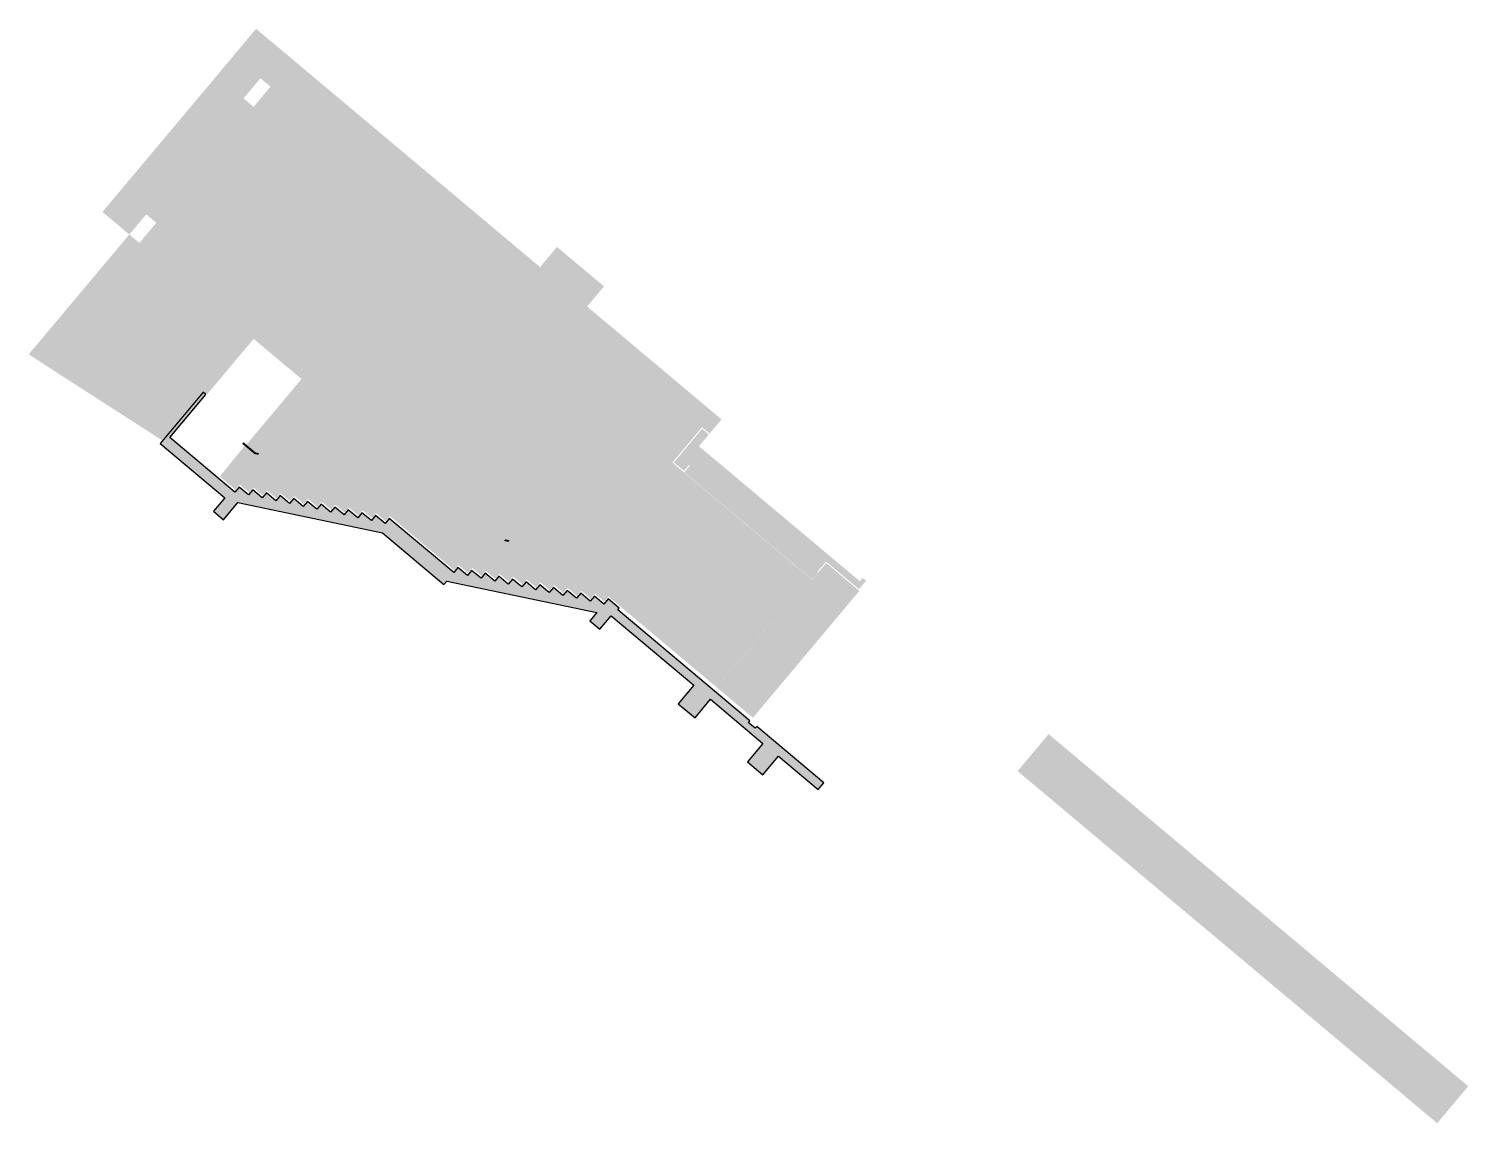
# Model space of a CAD drawing. Header units: millimetres. Extents: x -330372399 to 834822007, y 727543760 to 818126940.
# Drawn here: x 833942299 to 833975113, y 817575302 to 817600249 of the extents above; entities that cross this region are included whole.
import ezdxf

# ---------------------------------------------------------------- set-up
doc = ezdxf.new("R2010")
doc.units = ezdxf.units.MM
doc.header["$LTSCALE"] = 1000
doc.header["$MEASUREMENT"] = 0
doc.linetypes.add('HIDDEN2', pattern=[0.1875, 0.125, -0.0625])
doc.layers.add('fill', color=1, linetype='Continuous', plot=False)
for name, color, linetype in [('MGD064_C051', 51, 'Continuous'), ('MGD064_C097', 97, 'Continuous'), ('MGD064_C130', 130, 'Continuous'), ('MGD064_C200', 200, 'Continuous'), ('MGD064_CC130', 130, 'Continuous'), ('VPA064_C103', 103, 'HIDDEN2'), ('VPA064_Ele C200', 200, 'HIDDEN2')]:
    doc.layers.add(name, color=color, linetype=linetype)

msp = doc.modelspace()

# ---------------------------------------------------------------- hatches: boundary and pattern name
at = {"layer": 'MGD064_C051', "ltscale": 500}
h = msp.add_hatch(color=256, dxfattribs=at)
h.dxf.hatch_style = 1
edge = h.paths.add_edge_path()
edge.add_line((833948982.67, 817589460.35), (833949189.5, 817589286.8))
edge.add_line((833949189.5, 817589286.8), (833949279.49, 817589394.05))
edge.add_arc((833949287.15, 817589387.62), 10, 50, 140.000004, ccw=False)
edge.add_line((833949293.58, 817589395.28), (833949500.41, 817589221.72))
edge.add_line((833949500.41, 817589221.72), (833949590.4, 817589328.97))
edge.add_arc((833949598.07, 817589322.54), 10, 49.999999, 140.000005, ccw=False)
edge.add_line((833949604.49, 817589330.2), (833949811.32, 817589156.65))
edge.add_line((833949811.32, 817589156.65), (833949901.32, 817589263.9))
edge.add_arc((833949908.98, 817589257.47), 10, 49.999999, 140.000005, ccw=False)
edge.add_line((833949915.4, 817589265.13), (833950122.24, 817589091.58))
edge.add_line((833950122.24, 817589091.58), (833950212.23, 817589198.82))
edge.add_arc((833950219.89, 817589192.4), 10, 49.999999, 140.000005, ccw=False)
edge.add_line((833950226.31, 817589200.06), (833950433.15, 817589026.5))
edge.add_line((833950433.15, 817589026.5), (833950523.14, 817589133.75))
edge.add_arc((833950530.8, 817589127.32), 10, 49.999999, 140.000005, ccw=False)
edge.add_line((833950537.22, 817589134.98), (833952000.37, 817587907.26))
edge.add_line((833952000.37, 817587907.26), (833952090.36, 817588014.5))
edge.add_arc((833952098.02, 817588008.07), 10, 49.999999, 140.000005, ccw=False)
edge.add_line((833952104.45, 817588015.73), (833952311.28, 817587842.18))
edge.add_line((833952311.28, 817587842.18), (833952401.27, 817587949.43))
edge.add_arc((833952408.93, 817587943), 10, 49.999999, 140.000005, ccw=False)
edge.add_line((833952415.36, 817587950.66), (833952622.19, 817587777.11))
edge.add_line((833952622.19, 817587777.11), (833952712.18, 817587884.35))
edge.add_arc((833952719.84, 817587877.93), 10, 49.999999, 140.000004, ccw=False)
edge.add_line((833952726.27, 817587885.59), (833952933.1, 817587712.03))
edge.add_line((833952933.1, 817587712.03), (833953023.09, 817587819.28))
edge.add_arc((833953030.76, 817587812.85), 10, 49.999999, 140.000004, ccw=False)
edge.add_line((833953037.18, 817587820.51), (833953244.02, 817587646.96))
edge.add_line((833953244.02, 817587646.96), (833953334.01, 817587754.21))
edge.add_arc((833953341.67, 817587747.78), 10, 49.999999, 140.000004, ccw=False)
edge.add_line((833953348.09, 817587755.44), (833953554.93, 817587581.89))
edge.add_line((833953554.93, 817587581.89), (833953644.92, 817587689.13))
edge.add_arc((833953652.58, 817587682.7), 10, 49.999999, 140.000004, ccw=False)
edge.add_line((833953659, 817587690.36), (833953865.84, 817587516.81))
edge.add_line((833953865.84, 817587516.81), (833953955.83, 817587624.06))
edge.add_arc((833953963.49, 817587617.63), 10, 49.999999, 140.000004, ccw=False)
edge.add_line((833953969.91, 817587625.29), (833954176.75, 817587451.74))
edge.add_line((833954176.75, 817587451.74), (833954266.74, 817587558.98))
edge.add_arc((833954274.4, 817587552.56), 10, 49.999999, 140.000005, ccw=False)
edge.add_line((833954280.83, 817587560.22), (833954487.66, 817587386.66))
edge.add_line((833954487.66, 817587386.66), (833954577.65, 817587493.91))
edge.add_arc((833954585.31, 817587487.48), 10, 49.999999, 140.000005, ccw=False)
edge.add_line((833954591.74, 817587495.14), (833954798.57, 817587321.59))
edge.add_line((833954798.57, 817587321.59), (833954888.56, 817587428.84))
edge.add_arc((833954896.22, 817587422.41), 10, 49.999999, 140.000004, ccw=False)
edge.add_line((833954902.65, 817587430.07), (833955109.48, 817587256.52))
edge.add_line((833955109.48, 817587256.52), (833955199.47, 817587363.76))
edge.add_arc((833955207.13, 817587357.33), 10, 49.999999, 140.000004, ccw=False)
edge.add_line((833955213.56, 817587365), (833955420.39, 817587191.44))
edge.add_line((833955420.39, 817587191.44), (833955510.38, 817587298.69))
edge.add_arc((833955518.04, 817587292.26), 10, 49.999999, 140.000004, ccw=False)
edge.add_line((833955524.47, 817587299.92), (833955865.36, 817587013.88))
edge.add_line((833955865.36, 817587013.88), (833957468.49, 817588932.21))
edge.add_line((833957468.49, 817588932.21), (833959007.42, 817587640.89))
edge.add_line((833959007.42, 817587640.89), (833957400.45, 817585725.78))
edge.add_line((833957400.45, 817585725.78), (833958807.75, 817584544.92))
edge.add_line((833958807.75, 817584544.92), (833961226.84, 817587427.88))
edge.add_line((833961226.84, 817587427.88), (833961222.04, 817587447.01))
edge.add_line((833961222.04, 817587447.01), (833960478.94, 817588070.54))
edge.add_line((833960478.94, 817588070.54), (833960157.54, 817587687.52))
edge.add_line((833960157.54, 817587687.52), (833957261.9, 817590117.25))
edge.add_line((833957261.9, 817590117.25), (833957274.75, 817590132.58))
edge.add_line((833957274.75, 817590132.58), (833957251.77, 817590151.86))
edge.add_line((833957251.77, 817590151.86), (833957238.91, 817590136.54))
edge.add_line((833957238.91, 817590136.54), (833956997.61, 817590339.02))
edge.add_line((833956997.61, 817590339.02), (833957004.04, 817590346.68))
edge.add_line((833957004.04, 817590346.68), (833956996.38, 817590353.11))
edge.add_line((833956996.38, 817590353.11), (833956989.95, 817590345.45))
edge.add_line((833956989.95, 817590345.45), (833956970.8, 817590361.52))
edge.add_line((833956970.8, 817590361.52), (833957645.72, 817591165.86))
edge.add_line((833957645.72, 817591165.86), (833957818.08, 817591021.24))
edge.add_line((833957818.08, 817591021.24), (833958091.27, 817591346.8))
edge.add_line((833958091.27, 817591346.8), (833947481.55, 817600249.41))
edge.add_line((833947481.55, 817600249.41), (833943978.36, 817596074.47))
edge.add_line((833943978.36, 817596074.47), (833944591.2, 817595560.24))
edge.add_line((833944591.2, 817595560.24), (833944976.87, 817596019.87))
edge.add_line((833944976.87, 817596019.87), (833945206.68, 817595827.03))
edge.add_line((833945206.68, 817595827.03), (833944821.01, 817595367.4))
edge.add_line((833944821.01, 817595367.4), (833944591.2, 817595560.24))
edge.add_line((833944591.2, 817595560.24), (833942425.67, 817592979.47))
edge.add_line((833942425.67, 817592979.47), (833942299.49, 817592829.09))
edge.add_line((833942299.49, 817592829.09), (833942909.87, 817592430.77))
edge.add_line((833942909.87, 817592430.77), (833945331.85, 817590873.43))
edge.add_line((833945331.85, 817590873.43), (833946273.04, 817591995.09))
edge.add_line((833946273.04, 817591995.09), (833946349.64, 817591930.81))
edge.add_line((833946349.64, 817591930.81), (833946364.96, 817591917.95))
edge.add_line((833946364.96, 817591917.95), (833947425.56, 817593181.93))
edge.add_line((833947425.56, 817593181.93), (833948517.18, 817592265.96))
edge.add_line((833948517.18, 817592265.96), (833947260.77, 817590768.63))
edge.add_line((833947260.77, 817590768.63), (833947471.2, 817590592.05))
edge.add_line((833947471.2, 817590592.05), (833951190.98, 817589813.5))
edge.add_line((833951190.98, 817589813.5), (833952447.3, 817588759.32))
edge.add_line((833952447.3, 817588759.32), (833956178.23, 817587978.44))
edge.add_line((833956178.23, 817587978.44), (833956328.91, 817587852))
edge.add_arc((833956316.06, 817587836.68), 20, -130.001363, 50.000001, ccw=False)
edge.add_line((833956303.2, 817587821.35), (833956303.2, 817587821.35))
edge.add_line((833956303.2, 817587821.35), (833956160.2, 817587941.34))
edge.add_line((833956160.2, 817587941.34), (833952429.28, 817588722.23))
edge.add_line((833952429.28, 817588722.23), (833951172.96, 817589776.4))
edge.add_line((833951172.96, 817589776.4), (833947442.03, 817590557.29))
edge.add_line((833947442.03, 817590557.29), (833947222.03, 817590741.9))
edge.add_line((833947222.03, 817590741.9), (833946653.09, 817590044.42))
edge.add_line((833946653.09, 817590044.42), (833947013.13, 817589742.32))
edge.add_line((833947013.13, 817589742.32), (833947103.12, 817589849.56))
edge.add_arc((833947110.78, 817589843.13), 10, 49.999999, 140.000004, ccw=False)
edge.add_line((833947117.21, 817589850.79), (833947324.04, 817589677.24))
edge.add_line((833947324.04, 817589677.24), (833947414.03, 817589784.49))
edge.add_arc((833947421.69, 817589778.06), 10, 49.999999, 140.000004, ccw=False)
edge.add_line((833947428.12, 817589785.72), (833947634.95, 817589612.17))
edge.add_line((833947634.95, 817589612.17), (833947724.94, 817589719.41))
edge.add_arc((833947732.6, 817589712.99), 10, 49.999999, 140.000004, ccw=False)
edge.add_line((833947739.03, 817589720.65), (833947945.86, 817589547.09))
edge.add_line((833947945.86, 817589547.09), (833948035.85, 817589654.34))
edge.add_arc((833948043.51, 817589647.91), 10, 49.999999, 140.000004, ccw=False)
edge.add_line((833948049.94, 817589655.57), (833948256.77, 817589482.02))
edge.add_line((833948256.77, 817589482.02), (833948346.76, 817589589.27))
edge.add_arc((833948354.42, 817589582.84), 10, 49.999999, 140.000004, ccw=False)
edge.add_line((833948360.85, 817589590.5), (833948567.68, 817589416.95))
edge.add_line((833948567.68, 817589416.95), (833948657.67, 817589524.19))
edge.add_arc((833948665.33, 817589517.76), 10, 49.999999, 140.000004, ccw=False)
edge.add_line((833948671.76, 817589525.43), (833948878.59, 817589351.87))
edge.add_line((833948878.59, 817589351.87), (833948968.58, 817589459.12))
edge.add_arc((833948976.24, 817589452.69), 10, 50, 140.000004, ccw=False)
h.paths.add_polyline_path([(833947580.16, 817599122.35), (833947809.97, 817598929.51), (833947424.3, 817598469.88), (833947194.49, 817598662.72)], flags=16)
h.paths.add_polyline_path([(833948107.23, 817597962.11), (833949409.5, 817596869.37), (833949152.39, 817596562.95), (833947850.11, 817597655.69)], flags=16)
h.paths.add_polyline_path([(833951659.35, 817595699.5), (833951889.16, 817595506.67), (833951503.49, 817595047.04), (833951273.67, 817595239.88)], flags=16)
h.paths.add_polyline_path([(833949056.06, 817592597.02), (833949285.87, 817592404.19), (833948900.2, 817591944.56), (833948670.38, 817592137.4)], flags=16)
h.paths.add_polyline_path([(833953709.28, 817593261.43), (833955011.55, 817592168.69), (833954754.44, 817591862.28), (833953452.16, 817592955.01)], flags=16)
h.paths.add_polyline_path([(833956264.86, 817591737.12), (833956801.09, 817591287.16), (833956447.55, 817590865.84), (833955911.32, 817591315.79)], flags=16)
h.paths.add_polyline_path([(833959232.99, 817586733.65), (833959845.91, 817586219.35), (833958688.89, 817584840.47), (833958075.97, 817585354.77)], flags=16)
h = msp.add_hatch(color=256, dxfattribs=at)
h.dxf.hatch_style = 1
h.paths.add_polyline_path([(833954340.85, 817595277.02), (833955413.31, 817594377.11), (833955027.64, 817593917.49), (833953955.18, 817594817.41)])
at = {"layer": 'MGD064_C097', "ltscale": 500}
h = msp.add_hatch(color=256, dxfattribs=at)
h.dxf.hatch_style = 1
h.paths.add_polyline_path([(833951659.35, 817595699.5), (833951889.16, 817595506.66), (833951503.49, 817595047.04), (833951273.67, 817595239.88)])
h = msp.add_hatch(color=256, dxfattribs=at)
h.dxf.hatch_style = 1
h.paths.add_polyline_path([(833949056.06, 817592597.02), (833949285.87, 817592404.18), (833948900.2, 817591944.56), (833948670.38, 817592137.4)])
h = msp.add_hatch(color=256, dxfattribs=at)
h.dxf.hatch_style = 1
h.paths.add_polyline_path([(833958705.52, 817584432.4), (833958738.89, 817584472.16), (833955724.47, 817587001.56), (833955756.61, 817587039.86), (833955503.82, 817587251.98), (833955407.4, 817587137.07), (833955192.91, 817587317.05), (833955096.49, 817587202.14), (833954882, 817587382.13), (833954785.58, 817587267.22), (833954571.09, 817587447.2), (833954474.67, 817587332.29), (833954260.18, 817587512.27), (833954163.76, 817587397.37), (833953949.27, 817587577.35), (833953852.85, 817587462.44), (833953638.36, 817587642.42), (833953541.94, 817587527.51), (833953327.45, 817587707.49), (833953231.03, 817587592.59), (833953016.53, 817587772.57), (833952920.12, 817587657.66), (833952705.62, 817587837.64), (833952609.21, 817587722.74), (833952394.71, 817587902.72), (833952298.3, 817587787.81), (833952083.8, 817587967.79), (833951987.38, 817587852.88), (833950516.58, 817589087.04), (833950420.16, 817588972.13), (833950205.67, 817589152.11), (833950109.25, 817589037.21), (833949894.75, 817589217.19), (833949798.34, 817589102.28), (833949583.84, 817589282.26), (833949487.43, 817589167.35), (833949272.93, 817589347.33), (833949176.52, 817589232.43), (833948962.02, 817589412.41), (833948865.6, 817589297.5), (833948651.11, 817589477.48), (833948554.69, 817589362.57), (833948340.2, 817589542.56), (833948243.78, 817589427.65), (833948029.29, 817589607.63), (833947932.87, 817589492.72), (833947718.38, 817589672.7), (833947621.96, 817589557.8), (833947407.47, 817589737.78), (833947311.05, 817589622.87), (833947096.56, 817589802.85), (833947000.14, 817589687.94), (833945514.02, 817590934.95), (833946336.78, 817591915.49), (833946275.5, 817591966.91), (833945292.04, 817590794.86), (833946766.67, 817589557.5), (833946509.56, 817589251.08), (833946739.37, 817589058.24), (833947067.08, 817589448.79), (833950363.1, 817588758.93), (833951762.41, 817587584.77), (833951826.69, 817587661.37), (833955246.7, 817586945.56), (833955086.01, 817586754.05), (833955315.82, 817586561.21), (833955572.94, 817586867.63), (833957457.4, 817585286.37), (833957103.87, 817584865.05), (833957486.89, 817584543.65), (833957840.42, 817584964.98), (833959037, 817583960.93), (833958683.47, 817583539.61), (833959033.49, 817583245.91), (833959387.02, 817583667.23), (833960292.63, 817582907.33), (833960421.19, 817583060.54), (833958893.13, 817584344.83), (833958860.27, 817584305.67), (833958738.96, 817584405.39)])
h = msp.add_hatch(color=256, dxfattribs=at)
h.dxf.hatch_style = 1
h.paths.add_polyline_path([(833961246.39, 817587655.02), (833957577.04, 817590733.97), (833957802.01, 817591002.08), (833957648.81, 817591130.64), (833957006.02, 817590364.6), (833957235.83, 817590171.76), (833957557.22, 817590554.78), (833960092.83, 817588427.16), (833959899.57, 817588196.84), (833960283.02, 817587875.95), (833960475.85, 817588105.76), (833961226.58, 817587475.83), (833961387.27, 817587667.34), (833961310.32, 817587731.21), (833961246.39, 817587655.02)])
at = {"layer": 'MGD064_C130', "ltscale": 500}
h = msp.add_hatch(color=256, dxfattribs=at)
h.dxf.hatch_style = 1
h.paths.add_polyline_path([(833957473.16, 817588797.75), (833958120.41, 817588254.63), (833956609.85, 817586454.44), (833955962.6, 817586997.56)])
h = msp.add_hatch(color=256, dxfattribs=at)
h.dxf.hatch_style = 1
h.paths.add_polyline_path([(833956747.86, 817586338.64), (833957356.79, 817585827.68), (833958867.36, 817587627.88), (833958258.43, 817588138.84)])
at = {"layer": 'MGD064_C200', "ltscale": 500}
h = msp.add_hatch(color=256, dxfattribs=at)
h.dxf.hatch_style = 1
h.paths.add_polyline_path([(833948107.23, 817597962.11), (833949409.5, 817596869.36), (833949152.39, 817596562.95), (833947850.12, 817597655.7)])
h = msp.add_hatch(color=256, dxfattribs=at)
h.dxf.hatch_style = 1
h.paths.add_polyline_path([(833953709.28, 817593261.43), (833955011.55, 817592168.68), (833954754.44, 817591862.28), (833953452.17, 817592955.03)])
h = msp.add_hatch(color=256, dxfattribs=at)
h.dxf.hatch_style = 1
h.paths.add_polyline_path([(833956264.86, 817591737.12), (833956801.09, 817591287.16), (833956447.55, 817590865.84), (833955911.32, 817591315.8)])
h = msp.add_hatch(color=256, dxfattribs=at)
h.dxf.hatch_style = 1
h.paths.add_polyline_path([(833947260.77, 817590768.63), (833947191.83, 817590826.47), (833947162.66, 817590791.71), (833947231.6, 817590733.86)])
h = msp.add_hatch(color=256, dxfattribs=at)
h.dxf.hatch_style = 1
h.paths.add_polyline_path([(833947525.64, 817590539.79), (833947554.81, 817590574.55), (833947471.2, 817590592.05), (833947260.77, 817590768.63), (833947231.6, 817590733.86), (833947442.03, 817590557.29)])
h = msp.add_hatch(color=256, dxfattribs=at)
h.dxf.hatch_style = 1
h.paths.add_polyline_path([(833948755.96, 817590282.28), (833948785.13, 817590317.04), (833947554.81, 817590574.55), (833947525.64, 817590539.79)])
h = msp.add_hatch(color=256, dxfattribs=at)
h.dxf.hatch_style = 1
h.paths.add_polyline_path([(833950402.68, 817589937.62), (833950431.85, 817589972.39), (833948785.13, 817590317.04), (833948755.96, 817590282.28)])
h = msp.add_hatch(color=256, dxfattribs=at)
h.dxf.hatch_style = 1
h.paths.add_polyline_path([(833951803.31, 817589299.69), (833951190.98, 817589813.5), (833950431.85, 817589972.39), (833950402.68, 817589937.62), (833951172.96, 817589776.4), (833951777.6, 817589269.05)])
h = msp.add_hatch(color=256, dxfattribs=at)
h.dxf.hatch_style = 1
h.paths.add_polyline_path([(833953131.37, 817588575.28), (833953160.54, 817588610.04), (833952447.3, 817588759.32), (833951803.31, 817589299.69), (833951777.6, 817589269.05), (833952429.28, 817588722.23)])
h = msp.add_hatch(color=256, dxfattribs=at)
h.dxf.hatch_style = 1
h.paths.add_polyline_path([(833957473.16, 817588797.75), (833958120.41, 817588254.63), (833956609.85, 817586454.44), (833955962.6, 817586997.56)], flags=16)
h.paths.add_polyline_path([(833956747.86, 817586338.64), (833957356.79, 817585827.68), (833958867.36, 817587627.88), (833958258.43, 817588138.84)], flags=16)
h.paths.add_polyline_path([(833957468.49, 817588932.21), (833959007.42, 817587640.88), (833957400.45, 817585725.79), (833955861.52, 817587017.12)])
h = msp.add_hatch(color=256, dxfattribs=at)
h.dxf.hatch_style = 1
h.paths.add_polyline_path([(833953263.81, 817588588.43), (833953160.54, 817588610.04), (833953131.37, 817588575.28), (833953234.64, 817588553.67)])
h = msp.add_hatch(color=256, dxfattribs=at)
h.dxf.hatch_style = 1
h.paths.add_polyline_path([(833954087.47, 817588375.17), (833954022.58, 817588429.62), (833953263.81, 817588588.43), (833953234.64, 817588553.67)])
h = msp.add_hatch(color=256, dxfattribs=at)
h.dxf.hatch_style = 1
h.paths.add_polyline_path([(833954778.09, 817588230.62), (833954807.26, 817588265.38), (833954022.58, 817588429.62), (833954087.47, 817588375.17)])
h = msp.add_hatch(color=256, dxfattribs=at)
h.dxf.hatch_style = 1
h.paths.add_polyline_path([(833956160.2, 817587941.34), (833956303.2, 817587821.35, 1), (833956328.91, 817587852), (833956178.23, 817587978.44), (833954807.26, 817588265.38), (833954778.09, 817588230.62)])
h = msp.add_hatch(color=256, dxfattribs=at)
h.dxf.hatch_style = 1
h.paths.add_polyline_path([(833959234.61, 817586732.29), (833959845.91, 817586219.34), (833958688.89, 817584840.47), (833958077.58, 817585353.42)])
at = {"layer": 'MGD064_CC130', "ltscale": 500}
h = msp.add_hatch(color=256, dxfattribs=at)
h.dxf.hatch_style = 1
h.paths.add_polyline_path([(833965522.52, 817584140.57), (833975087.75, 817576114.39), (833974406.4, 817575302.38), (833964841.16, 817583328.56)])
at = {"layer": 'VPA064_C103', "ltscale": 500}
h = msp.add_hatch(color=256, dxfattribs=at)
h.dxf.hatch_style = 1
h.paths.add_polyline_path([(833957557.22, 817590554.78), (833960092.83, 817588427.16), (833959900, 817588197.34), (833960283.02, 817587875.95), (833960279.8, 817587872.12), (833960295.12, 817587859.26), (833960156.96, 817587694.61), (833957269.06, 817590117.77), (833957281.24, 817590132.52), (833957256.02, 817590154.82), (833957255, 817590155.72), (833957370.68, 817590293.58), (833957351.53, 817590309.65)])
at = {"layer": 'VPA064_Ele C200', "ltscale": 500}
h = msp.add_hatch(color=256, dxfattribs=at)
h.dxf.hatch_style = 1
h.paths.add_polyline_path([(833965548.23, 817584171.21), (833975113.46, 817576145.03), (833975087.75, 817576114.39), (833965522.52, 817584140.57)])

# ---------------------------------------------------------------- linework, layer by layer
at = {"layer": 'fill', "ltscale": 500}
msp.add_lwpolyline([(833958705.52, 817584432.4), (833958738.89, 817584472.16), (833955724.47, 817587001.56), (833955756.61, 817587039.86), (833955503.82, 817587251.98), (833955407.4, 817587137.07), (833955192.91, 817587317.05), (833955096.49, 817587202.14), (833954882, 817587382.13), (833954785.58, 817587267.22), (833954571.09, 817587447.2), (833954474.67, 817587332.29), (833954260.18, 817587512.27), (833954163.76, 817587397.37), (833953949.27, 817587577.35), (833953852.85, 817587462.44), (833953638.36, 817587642.42), (833953541.94, 817587527.51), (833953327.45, 817587707.49), (833953231.03, 817587592.59), (833953016.53, 817587772.57), (833952920.12, 817587657.66), (833952705.62, 817587837.64), (833952609.21, 817587722.74), (833952394.71, 817587902.72), (833952298.3, 817587787.81), (833952083.8, 817587967.79), (833951987.38, 817587852.88), (833950516.58, 817589087.04), (833950420.16, 817588972.13), (833950205.67, 817589152.11), (833950109.25, 817589037.21), (833949894.75, 817589217.19), (833949798.34, 817589102.28), (833949583.84, 817589282.26), (833949487.43, 817589167.35), (833949272.93, 817589347.33), (833949176.52, 817589232.43), (833948962.02, 817589412.41), (833948865.6, 817589297.5), (833948651.11, 817589477.48), (833948554.69, 817589362.57), (833948340.2, 817589542.56), (833948243.78, 817589427.65), (833948029.29, 817589607.63), (833947932.87, 817589492.72), (833947718.38, 817589672.7), (833947621.96, 817589557.8), (833947407.47, 817589737.78), (833947311.05, 817589622.87), (833947096.56, 817589802.85), (833947000.14, 817589687.94), (833945514.02, 817590934.95), (833946336.78, 817591915.49), (833946275.5, 817591966.91), (833945292.04, 817590794.86), (833946766.67, 817589557.5), (833946509.56, 817589251.08), (833946739.37, 817589058.24), (833947067.08, 817589448.79), (833950363.1, 817588758.93), (833951762.41, 817587584.77), (833951826.69, 817587661.37), (833955246.7, 817586945.56), (833955086.01, 817586754.05), (833955315.82, 817586561.21), (833955572.94, 817586867.63), (833957457.4, 817585286.37), (833957103.87, 817584865.05), (833957486.89, 817584543.65), (833957840.42, 817584964.98), (833959037, 817583960.93), (833958683.47, 817583539.61), (833959033.49, 817583245.91), (833959387.02, 817583667.23), (833960292.63, 817582907.33), (833960421.19, 817583060.54), (833958893.13, 817584344.83), (833958860.27, 817584305.67), (833958738.96, 817584405.39)], close=True, dxfattribs=at)

doc.saveas('drawing.dxf')
